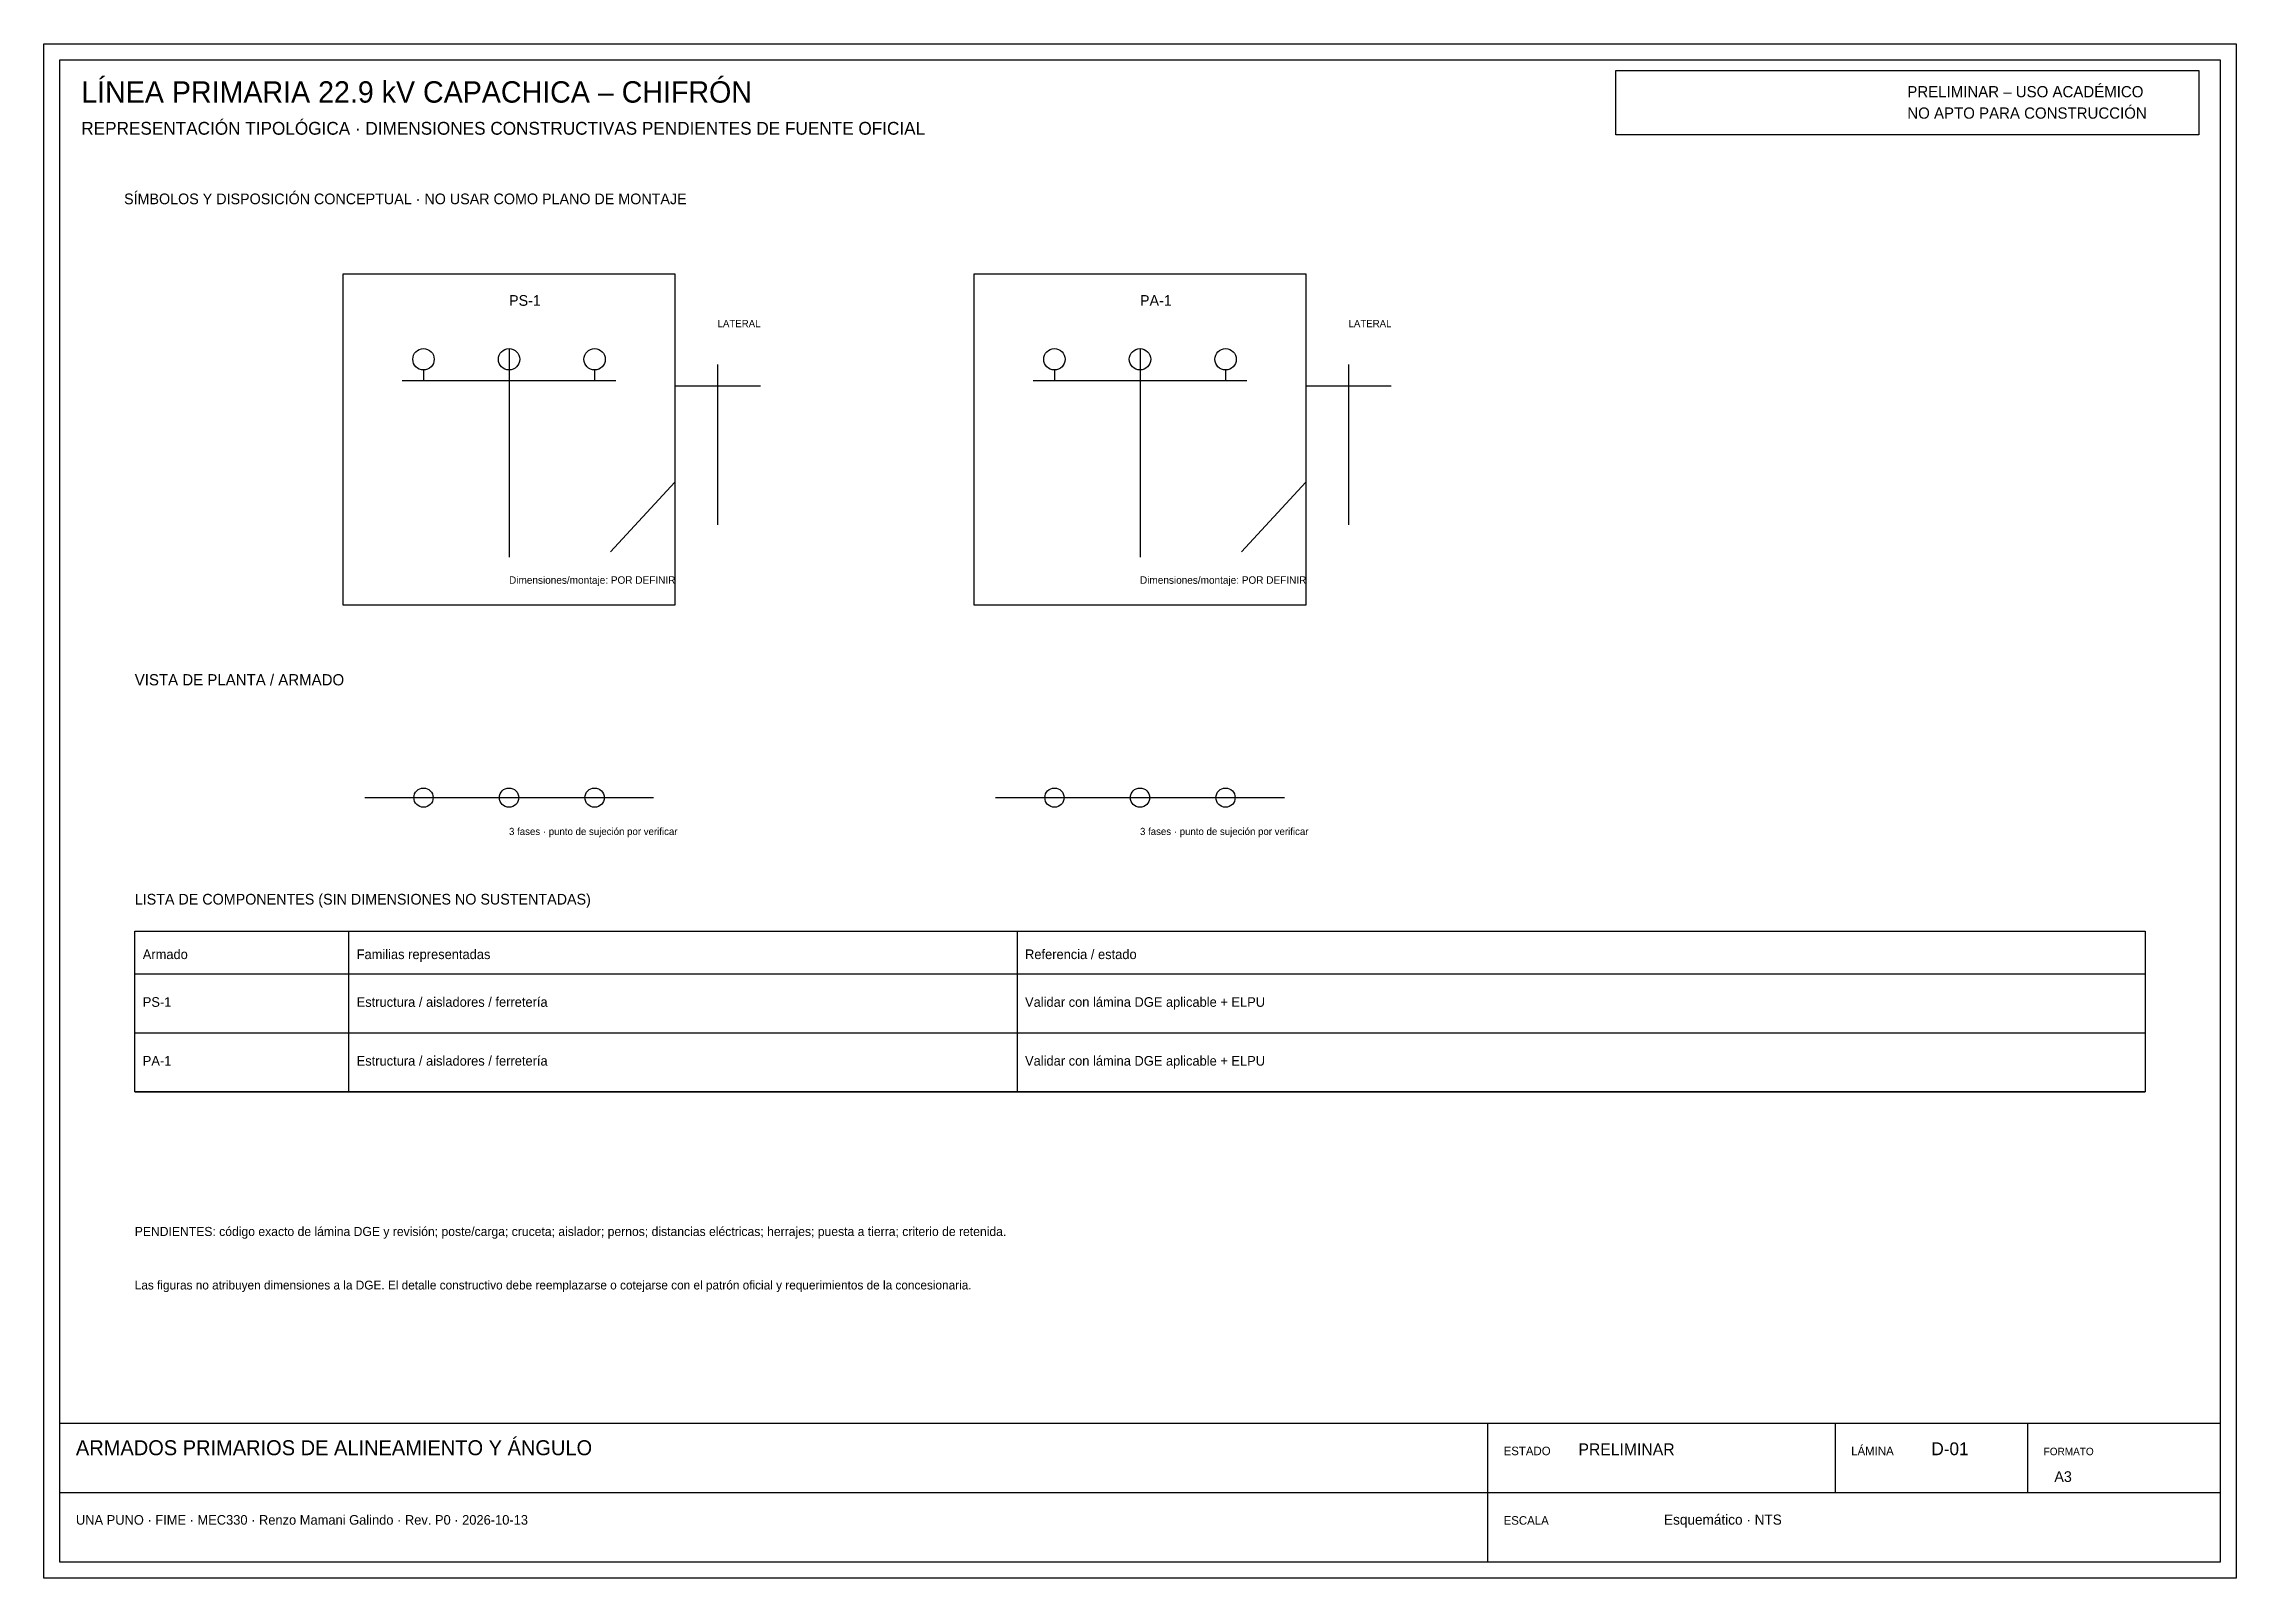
# Paper-space layout 'A3_PRELIMINAR' of a CAD drawing. Header units: millimetres. Extents: x 5 to 415, y 5 to 292.
import ezdxf

# ---------------------------------------------------------------- set-up
doc = ezdxf.new("R2010")
doc.units = ezdxf.units.MM
for name, color, linetype, lineweight, true_color in [('D_AISLAMIENTO', 7, 'Continuous', 25, 0x1d4ed8), ('D_ESTRUCTURA', 7, 'Continuous', 25, 0x172554), ('D_HERRAJES', 7, 'Continuous', 25, 0x64748b), ('SHEET', 7, 'Continuous', 25, 0x172554), ('SHEET_PENDING', 7, 'Continuous', 25, 0xb91c1c), ('SHEET_TABLE', 7, 'Continuous', 25, 0x334155), ('SHEET_TEXT', 7, 'Continuous', 25, 0x172554)]:
    doc.layers.add(name, color=color, linetype=linetype, lineweight=lineweight, true_color=true_color)

psp = doc.layouts.new('A3_PRELIMINAR')

# ---------------------------------------------------------------- linework, layer by layer
at = {"layer": 'D_AISLAMIENTO'}
for p, q in [((76, 231), (76, 229)), ((92, 231), (92, 229)), ((108, 231), (108, 229)), ((194, 231), (194, 229)), ((210, 231), (210, 229)), ((226, 231), (226, 229))]:
    psp.add_line(p, q, dxfattribs=at)
for centre, radius in [((76, 233), 2), ((92, 233), 2), ((108, 233), 2), ((194, 233), 2), ((210, 233), 2), ((226, 233), 2), ((76, 151), 1.8), ((92, 151), 1.8), ((108, 151), 1.8), ((194, 151), 1.8), ((210, 151), 1.8), ((226, 151), 1.8)]:
    psp.add_circle(centre, radius, dxfattribs=at)
at = {"layer": 'D_ESTRUCTURA'}
for p, q in [((92, 235), (92, 196)), ((210, 235), (210, 196)), ((131, 232), (131, 202)), ((249, 232), (249, 202)), ((72, 229), (112, 229)), ((123, 228), (139, 228)), ((190, 229), (230, 229)), ((241, 228), (257, 228)), ((65, 151), (119, 151)), ((183, 151), (237, 151))]:
    psp.add_line(p, q, dxfattribs=at)
for points in [[(61, 249), (123, 249), (123, 187), (61, 187)], [(179, 249), (241, 249), (241, 187), (179, 187)]]:
    psp.add_lwpolyline(points, close=True, dxfattribs=at)
at = {"layer": 'D_HERRAJES'}
for p, q in [((123, 228), (123, 210)), ((241, 228), (241, 210)), ((123, 210), (111, 197)), ((241, 210), (229, 197))]:
    psp.add_line(p, q, dxfattribs=at)
at = {"layer": 'SHEET'}
for p, q in [((275, 34), (275, 8)), ((340, 34), (340, 21)), ((376, 34), (376, 21)), ((8, 21), (412, 21))]:
    psp.add_line(p, q, dxfattribs=at)
for points in [[(5, 292), (415, 292), (415, 5), (5, 5)], [(8, 289), (412, 289), (412, 8), (8, 8)], [(8, 34), (412, 34), (412, 8), (8, 8)]]:
    psp.add_lwpolyline(points, close=True, dxfattribs=at)
at = {"layer": 'SHEET_PENDING'}
psp.add_lwpolyline([(299, 287), (408, 287), (408, 275), (299, 275)], close=True, dxfattribs=at)
at = {"layer": 'SHEET_TABLE'}
for p, q in [((62, 126), (62, 96)), ((187, 126), (187, 96)), ((22, 107), (398, 107)), ((22, 96), (398, 96))]:
    psp.add_line(p, q, dxfattribs=at)
for points in [[(22, 126), (398, 126), (398, 96), (22, 96)], [(22, 126), (398, 126), (398, 118), (22, 118)]]:
    psp.add_lwpolyline(points, close=True, dxfattribs=at)

# ---------------------------------------------------------------- texts
at = {"layer": 'SHEET_PENDING'}
for s, height, p in [('PRELIMINAR – USO ACADÉMICO', 2.1, (353.5, 282)), ('NO APTO PARA CONSTRUCCIÓN', 2.1, (353.5, 278)), ('SÍMBOLOS Y DISPOSICIÓN CONCEPTUAL · NO USAR COMO PLANO DE MONTAJE', 2, (20, 262)), ('Dimensiones/montaje: POR DEFINIR', 1.4, (92, 191)), ('Dimensiones/montaje: POR DEFINIR', 1.4, (210, 191)), ('PENDIENTES: código exacto de lámina DGE y revisión; poste/carga; cruceta; aislador; pernos; distancias eléctricas; herrajes; puesta a tierra; criterio de retenida.', 1.7, (22, 69)), ('PRELIMINAR', 2.2, (292, 28))]:
    psp.add_text(s, height=height, dxfattribs=at).set_placement(p)
at = {"layer": 'SHEET_TEXT'}
for s, height, p in [('LÍNEA PRIMARIA 22.9 kV CAPACHICA – CHIFRÓN', 4, (12, 281)), ('REPRESENTACIÓN TIPOLÓGICA · DIMENSIONES CONSTRUCTIVAS PENDIENTES DE FUENTE OFICIAL', 2.4, (12, 275)), ('PS-1', 2, (92, 243)), ('PA-1', 2, (210, 243)), ('LATERAL', 1.35, (131, 239)), ('LATERAL', 1.35, (249, 239)), ('VISTA DE PLANTA / ARMADO', 2.1, (22, 172)), ('3 fases · punto de sujeción por verificar', 1.35, (92, 144)), ('3 fases · punto de sujeción por verificar', 1.35, (210, 144)), ('LISTA DE COMPONENTES (SIN DIMENSIONES NO SUSTENTADAS)', 2, (22, 131)), ('Armado', 1.8, (23.5, 120.8)), ('Familias representadas', 1.8, (63.5, 120.8)), ('Referencia / estado', 1.8, (188.5, 120.8)), ('PS-1', 1.8, (23.5, 111.87)), ('Estructura / aisladores / ferretería', 1.8, (63.5, 111.87)), ('Validar con lámina DGE aplicable + ELPU', 1.8, (188.5, 111.87)), ('PA-1', 1.8, (23.5, 100.87)), ('Estructura / aisladores / ferretería', 1.8, (63.5, 100.87)), ('Validar con lámina DGE aplicable + ELPU', 1.8, (188.5, 100.87)), ('Las figuras no atribuyen dimensiones a la DGE. El detalle constructivo debe reemplazarse o cotejarse con el patrón oficial y requerimientos de la concesionaria.', 1.65, (22, 59)), ('ARMADOS PRIMARIOS DE ALINEAMIENTO Y ÁNGULO', 2.8, (11, 28)), ('ESTADO', 1.6, (278, 28)), ('LÁMINA', 1.6, (343, 28)), ('D-01', 2.4, (358, 28)), ('FORMATO', 1.4, (379, 28)), ('A3', 2, (381, 23)), ('UNA PUNO · FIME · MEC330 · Renzo Mamani Galindo · Rev. P0 · 2026-10-13', 1.8, (11, 15)), ('ESCALA', 1.6, (278, 15)), ('Esquemático · NTS', 1.9, (308, 15))]:
    psp.add_text(s, height=height, dxfattribs=at).set_placement(p)

doc.saveas('drawing.dxf')
